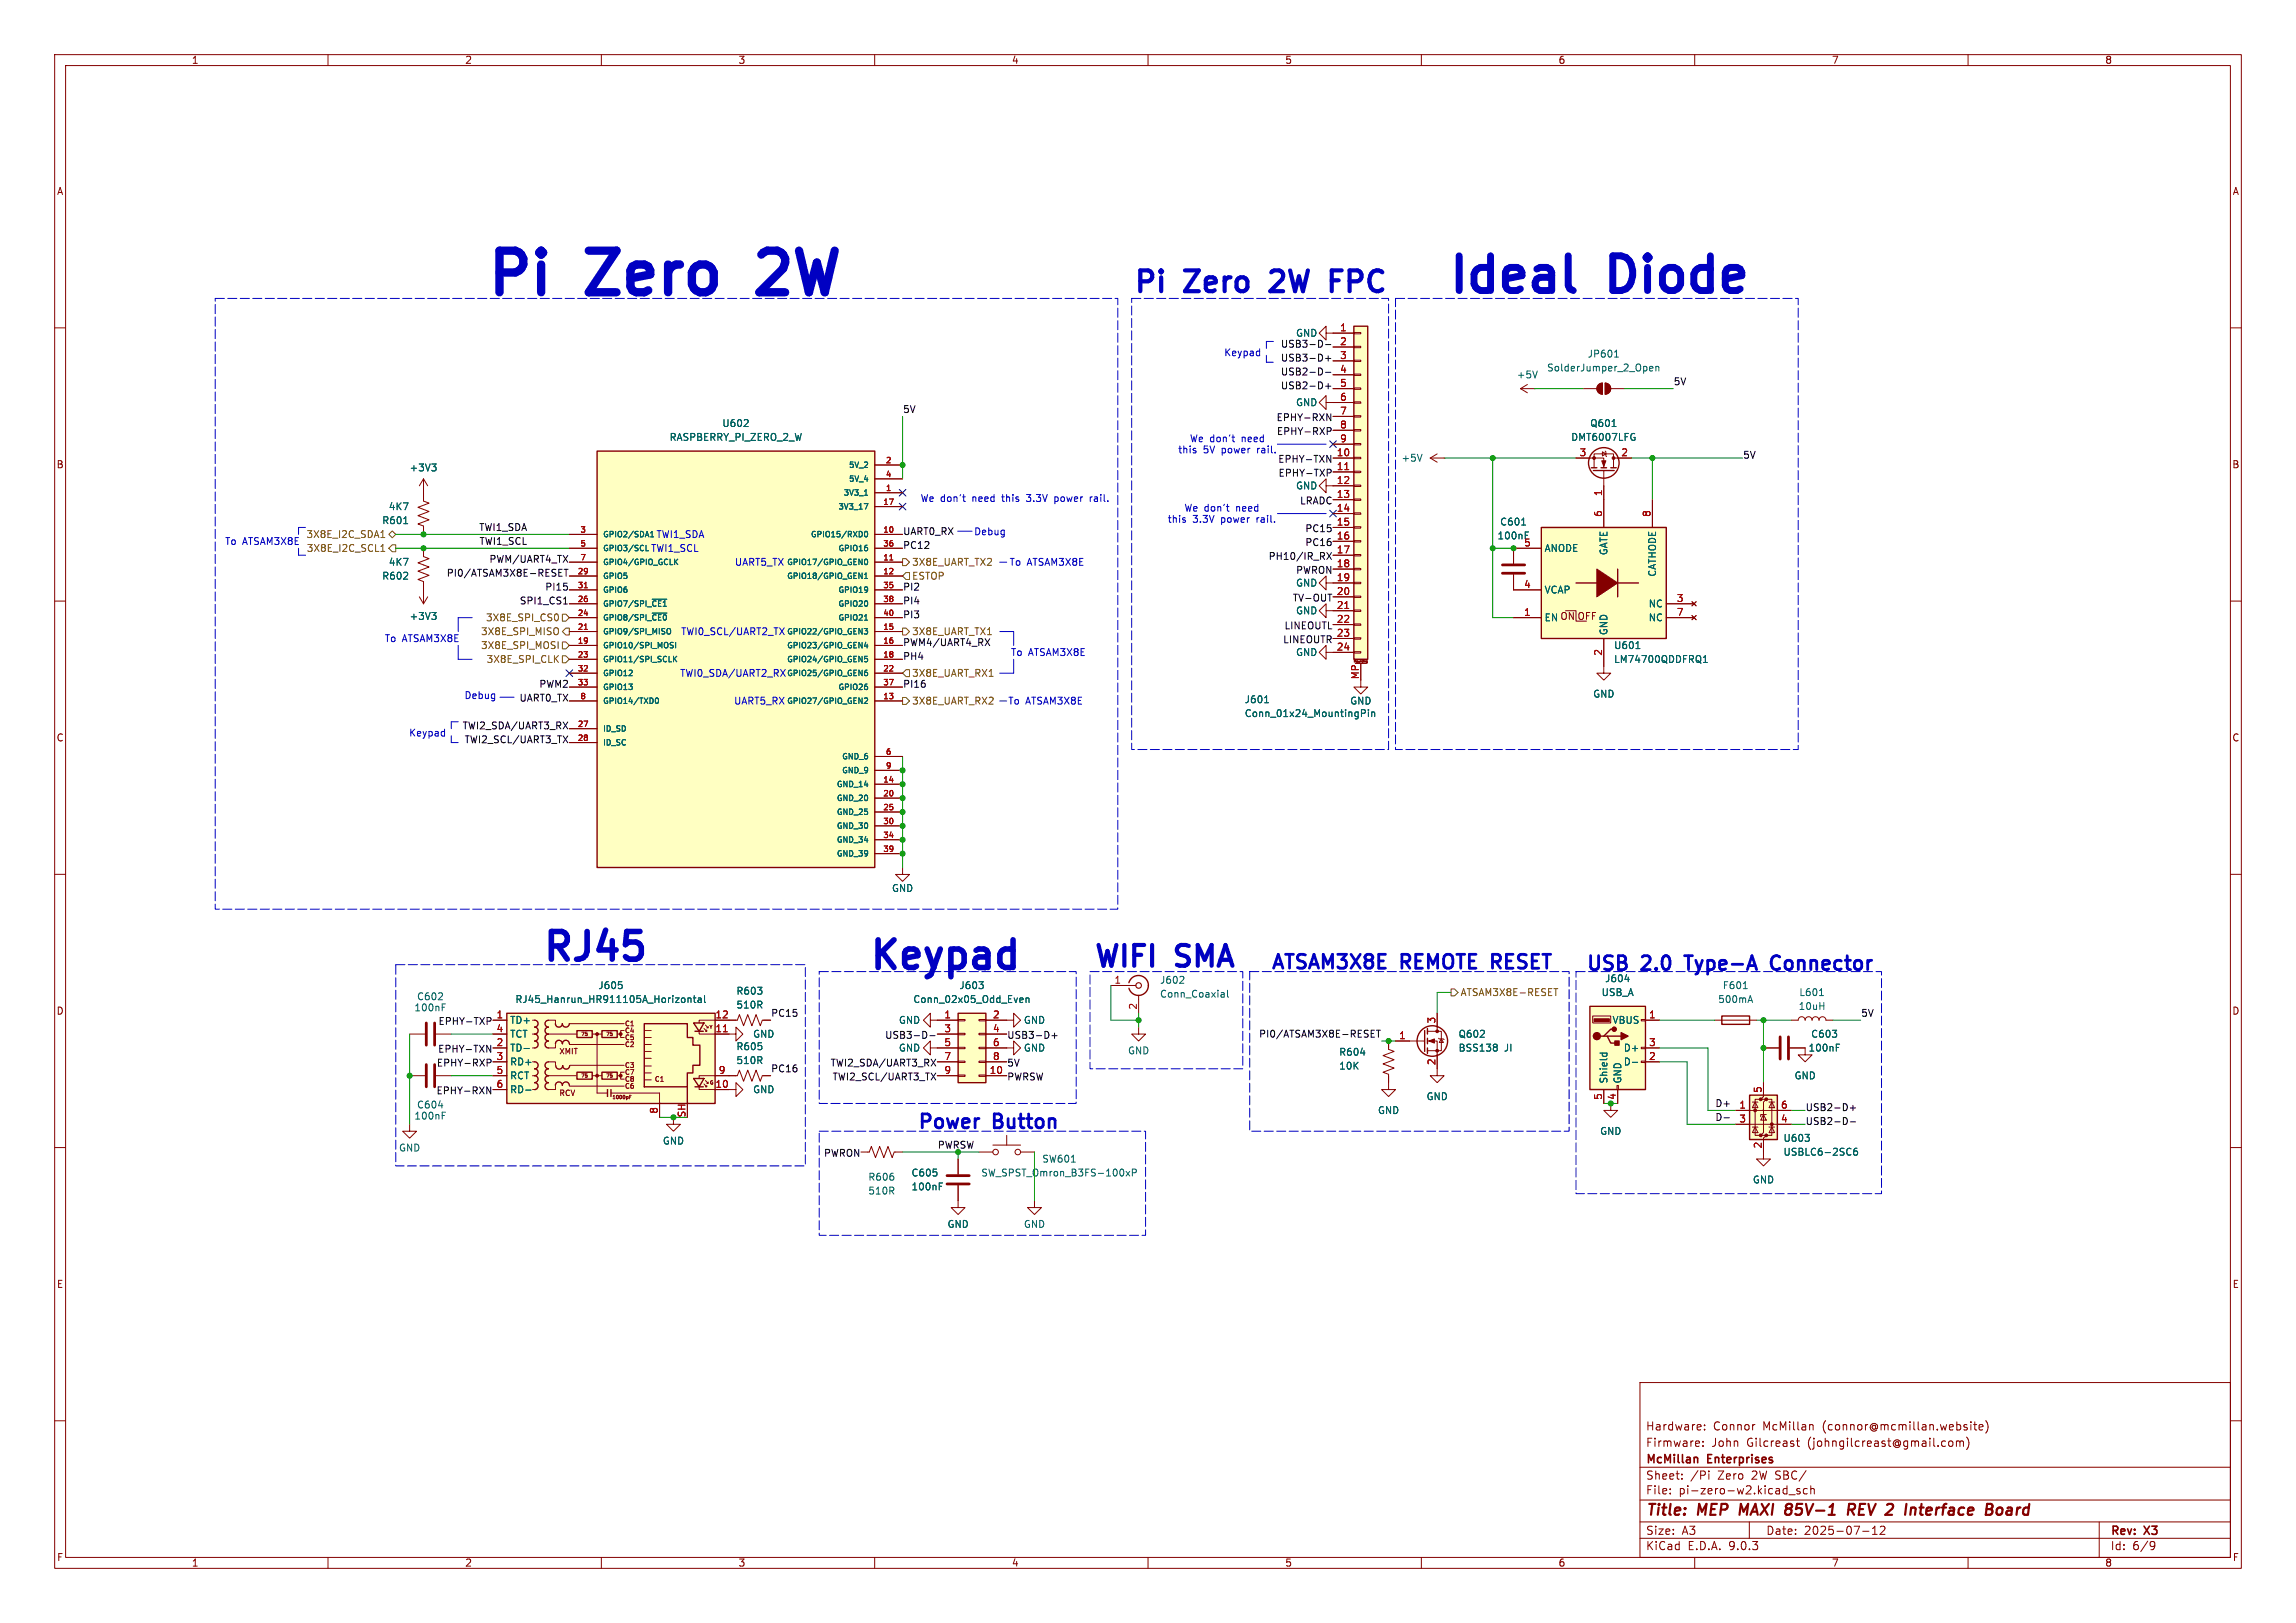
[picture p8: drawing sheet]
<svg xmlns="http://www.w3.org/2000/svg" width="420mm" height="297mm" viewBox="0 0 420 297" stroke-linecap="round" stroke-linejoin="round" font-family="sans-serif">
<defs><g id="words">
<g font-size="10.6" fill="#0000c2">
<text x="88" y="56.1">Pi</text>
<text x="108.1" y="56.1">Zero</text>
<text x="142.4" y="56.1">2W</text>
</g>
<g font-size="8.8" fill="#0000c2">
<text x="264.1" y="55.4">Ideal</text>
<text x="294.8" y="55.4">Diode</text>
</g>
<g font-size="7.1" fill="#006464">
<text x="98.6" y="177.3">RJ45</text>
<text x="158.4" y="178.8">Keypad</text>
</g>
<g font-size="5.3" fill="#0000c2">
<text x="206.9" y="54.6">Pi</text>
<text x="217" y="54.6">Zero</text>
<text x="234.1" y="54.6">2W</text>
<text x="246.5" y="54.6">FPC</text>
<text x="199.6" y="178.1">WIFI</text>
<text x="215.3" y="178.1">SMA</text>
</g>
<g font-size="3.5" fill="#0000c2">
<text x="232.2" y="178.1">ATSAM3X8E</text>
<text x="256.3" y="178.1">REMOTE RESET</text>
<text x="300.4" y="178.3">2.0</text>
<text x="309.4" y="178.3">Type-A</text>
<text x="326" y="178.3">Connector</text>
<text x="167.6" y="207.3">Power</text>
<text x="181.8" y="207.3">Button</text>
</g>
<text font-size="3.5" fill="#006464" x="289.9" y="178.3">USB</text>
<g font-size="2.8" fill="#840000">
<text x="301" y="277.9">Title:</text>
<text x="310.6" y="277.9">MEP</text>
<text x="319.1" y="277.9">MAXI</text>
<text x="328.2" y="277.9">85V-1</text>
<text x="340.5" y="277.9">REV 2</text>
<text x="352.6" y="277.9">Interface</text>
<text x="368.1" y="277.9">Board</text>
</g>
<g font-size="2.1" fill="#840000">
<text x="301" y="262">Hardware:</text>
<text x="313.4" y="262">Connor</text>
<text x="322.5" y="262">McMillan</text>
<text x="333.5" y="262">(connor@mcmillan.website)</text>
<text x="301" y="268.2">McMillan</text>
<text x="301" y="265">Firmware:</text>
<text x="312.4" y="268.2">Enterprises</text>
<text x="313.1" y="265">John</text>
<text x="319.6" y="265">Gilcreast</text>
<text x="330.8" y="265">(johngilcreast@gmail.com)</text>
<text x="301" y="273.7">File:</text>
<text x="301" y="271">Sheet:</text>
<text x="307.1" y="273.7">pi-zero-w2.kicad_sch</text>
<text x="309.2" y="271">/Pi</text>
<text x="314.3" y="271">Zero</text>
<text x="320.6" y="271">2W SBC/</text>
<text x="301" y="281.1">Size:</text>
<text x="307.6" y="281.1">A3</text>
<text x="323" y="281.1">Date:</text>
<text x="330" y="281.1">2025-07-12</text>
<text x="386" y="281.3">Rev:</text>
<text x="392.4" y="281.3">X3</text>
<text x="301" y="283.9">KiCad</text>
<text x="308.7" y="283.9">E.D.A.</text>
<text x="316.3" y="283.9">9.0.3</text>
<text x="386" y="283.9">Id:</text>
<text x="390.1" y="283.9">6/9</text>
</g>
<g font-size="1.8" fill="#840000">
<text x="35" y="11.9">1</text>
<text x="85" y="11.9">2</text>
<text x="135" y="11.9">3</text>
<text x="185" y="11.9">4</text>
<text x="235" y="11.9">5</text>
<text x="285" y="11.9">6</text>
<text x="335" y="11.9">7</text>
<text x="385" y="11.9">8</text>
<text x="10.3" y="35.9">A</text>
<text x="408.3" y="35.9">A</text>
<text x="10.3" y="85.9">B</text>
<text x="408.2" y="85.9">B</text>
<text x="282.4" y="113.9">EN ON OFF</text>
<text x="10.3" y="135.9">C</text>
<text x="408.2" y="135.9">C</text>
<text x="10.3" y="185.9">D</text>
<text x="408.2" y="185.9">D</text>
<text x="10.3" y="235.9">E</text>
<text x="408.3" y="235.9">E</text>
<text x="10.3" y="285.9">F</text>
<text x="35" y="286.9">1</text>
<text x="85" y="286.9">2</text>
<text x="135" y="286.9">3</text>
<text x="185" y="286.9">4</text>
<text x="235" y="286.9">5</text>
<text x="285" y="286.9">6</text>
<text x="335" y="286.9">7</text>
<text x="385" y="286.9">8</text>
<text x="408.3" y="285.9">F</text>
</g>
<g font-size="1.8" fill="#0000c2">
<text x="223.8" y="65.4">Keypad</text>
<text x="215.4" y="83.2">this</text>
<text x="217.6" y="81.1">We don't</text>
<text x="220.1" y="83.2">5V</text>
<text x="223.6" y="83.2">power</text>
<text x="227.2" y="81.1">need</text>
<text x="230.2" y="83.2">rail.</text>
<text x="168.3" y="92.1">We don't</text>
<text x="178" y="92.1">need</text>
<text x="183.6" y="92.1">this</text>
<text x="188.3" y="92.1">3.3V</text>
<text x="193.6" y="92.1">power</text>
<text x="200.2" y="92.1">rail.</text>
<text x="213.5" y="95.9">this</text>
<text x="216.6" y="93.8">We don't</text>
<text x="218.2" y="95.9">3.3V</text>
<text x="223.5" y="95.9">power</text>
<text x="226.2" y="93.8">need</text>
<text x="230.1" y="95.9">rail.</text>
<text x="41.1" y="99.9">To ATSAM3X8E</text>
<text x="119" y="101.2">TWI1_SCL</text>
<text x="120" y="98.7">TWI1_SDA</text>
<text x="178.1" y="98.1">Debug</text>
<text x="134.3" y="103.7">UART5_TX</text>
<text x="184.6" y="103.7">To ATSAM3X8E</text>
<text x="70.3" y="117.7">To ATSAM3X8E</text>
<text x="124.5" y="116.4">TWI0_SCL/UART2_TX</text>
<text x="124.3" y="124.1">TWI0_SDA/UART2_RX</text>
<text x="184.8" y="120.2">To ATSAM3X8E</text>
<text x="84.9" y="128.1">Debug</text>
<text x="134.2" y="129.1">UART5_RX</text>
<text x="184.3" y="129.1">To ATSAM3X8E</text>
<text x="74.7" y="135">Keypad</text>
</g>
<g font-size="1.8" fill="#0f0f0f">
<text x="234.2" y="63.8">USB3-D-</text>
<text x="234.2" y="66.4">USB3-D+</text>
<text x="234.2" y="71.4">USB2-D+</text>
<text x="234.2" y="68.9">USB2-D-</text>
<text x="306.1" y="70.6">5V</text>
<text x="165.1" y="75.7">5V</text>
<text x="233.4" y="77.4">EPHY-RXN</text>
<text x="233.5" y="79.9">EPHY-RXP</text>
<text x="233.7" y="85">EPHY-TXN</text>
<text x="233.8" y="87.5">EPHY-TXP</text>
<text x="318.8" y="84.1">5V</text>
<text x="237.7" y="92.6">LRADC</text>
<text x="87.5" y="97.3">TWI1_SDA</text>
<text x="87.6" y="99.8">TWI1_SCL</text>
<text x="165.1" y="98.1">UART0_RX</text>
<text x="165.1" y="100.7">PC12</text>
<text x="238.7" y="100.2">PC16</text>
<text x="238.7" y="97.7">PC15</text>
<text x="81.6" y="105.7">PI0/ATSAM3X8E-RESET</text>
<text x="89.4" y="103.2">PWM/UART4_TX</text>
<text x="232" y="102.8">PH10/IR_RX</text>
<text x="237" y="105.3">PWRON</text>
<text x="95" y="110.8">SPI1_CS1</text>
<text x="99.6" y="108.3">PI15</text>
<text x="165.1" y="110.8">PI4</text>
<text x="165.1" y="113.4">PI3</text>
<text x="165.1" y="108.3">PI2</text>
<text x="236.4" y="110.4">TV-OUT</text>
<text x="165.1" y="118.4">PWM4/UART4_RX</text>
<text x="166.8" y="116.4">3X8E_UART_TX1</text>
<text x="234.6" y="118">LINEOUTR</text>
<text x="234.9" y="115.5">LINEOUTL</text>
<text x="165.1" y="121">PH4</text>
<text x="94.9" y="128.6">UART0_TX</text>
<text x="98.6" y="126.1">PWM2</text>
<text x="165.1" y="126.1">PI16</text>
<text x="84.5" y="133.7">TWI2_SDA/UART3_RX</text>
<text x="84.9" y="136.2">TWI2_SCL/UART3_TX</text>
<text x="80.1" y="187.9">EPHY-TXP</text>
<text x="141" y="186.2">PC15</text>
<text x="161.8" y="190.4">USB3-D-</text>
<text x="184.1" y="190.4">USB3-D+</text>
<text x="230.2" y="190">PI0/ATSAM3X8E-RESET</text>
<text x="340.4" y="186.2">5V</text>
<text x="79.8" y="195.5">EPHY-RXP</text>
<text x="80" y="193">EPHY-TXN</text>
<text x="141" y="196.3">PC16</text>
<text x="151.8" y="195.5">TWI2_SDA/UART3_RX</text>
<text x="184.1" y="195.5">5V</text>
<text x="79.7" y="200.6">EPHY-RXN</text>
<text x="152.2" y="198">TWI2_SCL/UART3_TX</text>
<text x="184.1" y="198">PWRSW</text>
<text x="313.7" y="202.7">D+</text>
<text x="330.2" y="203.5">USB2-D+</text>
<text x="313.7" y="205.2">D-</text>
<text x="330.2" y="206.1">USB2-D-</text>
<text x="150.6" y="212">PWRON</text>
<text x="171.4" y="210.3">PWRSW</text>
</g>
<g font-size="1.8" fill="#006464">
<text x="237" y="61.8">GND</text>
<text x="290.3" y="65.6">JP601</text>
<text x="277.4" y="69.4">+5V</text>
<text x="282.9" y="68.2">SolderJumper_2_Open</text>
<text x="237" y="74.5">GND</text>
<text x="122.4" y="80.9">RASPBERRY_PI_ZERO_2_W</text>
<text x="132" y="78.3">U602</text>
<text x="287.3" y="80.9">DMT6007LFG</text>
<text x="290.8" y="78.3">Q601</text>
<text x="74.8" y="86.5">+3V3</text>
<text x="237" y="89.8">GND</text>
<text x="256.3" y="84.7">+5V</text>
<text x="71" y="93.6">4K7</text>
<text x="69.8" y="96.1">R601</text>
<text x="273.8" y="98.9">100nF</text>
<text x="274.3" y="96.4">C601</text>
<text x="282.4" y="101.2">ANODE</text>
<text x="294.2" y="101.7" transform="rotate(-90 294.2 101.7)">GATE</text>
<text x="69.8" y="106.3">R602</text>
<text x="71" y="103.7">4K7</text>
<text x="237" y="107.5">GND</text>
<text x="303.1" y="105.6" transform="rotate(-90 303.1 105.6)">CATHODE</text>
<text x="74.8" y="113.6">+3V3</text>
<text x="237" y="112.6">GND</text>
<text x="282.4" y="108.8">VCAP</text>
<text x="282.4" y="113.9">EN</text>
<text x="301.5" y="111.4">NC</text>
<text x="301.5" y="113.9">NC</text>
<text x="294.2" y="116.3" transform="rotate(-90 294.2 116.3)">GND</text>
<text x="295.2" y="119">U601</text>
<text x="237" y="120.2">GND</text>
<text x="295.2" y="121.5">LM74700QDDFRQ1</text>
<text x="227.6" y="128.9">J601</text>
<text x="227.6" y="131.4">Conn_01x24_MountingPin</text>
<text x="246.9" y="129.1">GND</text>
<text x="291.3" y="127.9">GND</text>
<text x="163.1" y="163.4">GND</text>
<text x="293.5" y="179.9">J604</text>
<text x="75.7" y="185.3">100nF</text>
<text x="76.2" y="183.2">C602</text>
<text x="94.2" y="183.7">RJ45_Hanrun_HR911105A_Horizontal</text>
<text x="109.4" y="181.2">J605</text>
<text x="134.6" y="182.2">R603</text>
<text x="134.6" y="184.8">510R</text>
<text x="167" y="183.7">Conn_02x05_Odd_Even</text>
<text x="175.4" y="181.2">J603</text>
<text x="212.1" y="180.2">J602</text>
<text x="212.1" y="182.8">Conn_Coaxial</text>
<text x="292.9" y="182.5">USB_A</text>
<text x="314.2" y="183.7">500mA</text>
<text x="315" y="181.2">F601</text>
<text x="328.9" y="185">10uH</text>
<text x="329" y="182.5">L601</text>
<text x="93.2" y="187.6">TD+</text>
<text x="93.2" y="190.1">TCT</text>
<text x="137.7" y="190.1">GND</text>
<text x="164.3" y="187.6">GND</text>
<text x="187.2" y="187.6">GND</text>
<text x="266.7" y="190.1">Q602</text>
<text x="294.9" y="187.6">VBUS</text>
<text x="331.2" y="190.1">C603</text>
<text x="93.2" y="192.6">TD-</text>
<text x="93.2" y="195.2">RD+</text>
<text x="93.2" y="197.7">RCT</text>
<text x="134.6" y="192.4">R605</text>
<text x="134.6" y="194.9">510R</text>
<text x="164.3" y="192.6">GND</text>
<text x="187.2" y="192.6">GND</text>
<text x="206.2" y="193.1">GND</text>
<text x="244.9" y="193.4">R604</text>
<text x="244.9" y="195.9">10K</text>
<text x="266.7" y="192.6">BSS138</text>
<text x="275.2" y="192.6">JI</text>
<text x="296.9" y="192.6">D+</text>
<text x="296.9" y="195.2">D-</text>
<text x="328.2" y="197.7">GND</text>
<text x="330.7" y="192.6">100nF</text>
<text x="76.2" y="203">C604</text>
<text x="93.2" y="200.3">RD-</text>
<text x="137.7" y="200.3">GND</text>
<text x="260.9" y="201.5">GND</text>
<text x="294.2" y="198.4" transform="rotate(-90 294.2 198.4)">Shield</text>
<text x="296.8" y="198.4" transform="rotate(-90 296.8 198.4)">GND</text>
<text x="75.7" y="205.1">100nF</text>
<text x="121.2" y="209.7">GND</text>
<text x="252" y="204.1">GND</text>
<text x="292.6" y="207.9">GND</text>
<text x="326.1" y="209.1">U603</text>
<text x="72.9" y="210.9">GND</text>
<text x="166.6" y="215.5">C605</text>
<text x="179.4" y="215.5">SW_SPST_Omron_B3FS-100xP</text>
<text x="190.6" y="213">SW601</text>
<text x="326.1" y="211.7">USBLC6-2SC6</text>
<text x="158.7" y="216.3">R606</text>
<text x="158.7" y="218.8">510R</text>
<text x="166.6" y="218">100nF</text>
<text x="320.5" y="216.8">GND</text>
<text x="173.2" y="224.9">GND</text>
<text x="187.2" y="224.9">GND</text>
</g>
<g font-size="1.8" fill="#a90000">
<text x="245" y="60.7">1</text>
<text x="245" y="63.2">2</text>
<text x="245" y="65.8">3</text>
<text x="245" y="68.3">4</text>
<text x="245" y="70.9">5</text>
<text x="245" y="73.4">6</text>
<text x="245" y="75.9">7</text>
<text x="244.4" y="83.6">10</text>
<text x="245" y="78.5">8</text>
<text x="245" y="81">9</text>
<text x="288.9" y="83.6">3</text>
<text x="296.5" y="83.6">2</text>
<text x="244.4" y="86.1">11</text>
<text x="244.4" y="88.6">12</text>
<text x="244.4" y="91.2">13</text>
<text x="244.4" y="93.7">14</text>
<text x="293.1" y="94.7" transform="rotate(-90 293.1 94.7)">6</text>
<text x="293.1" y="90.9" transform="rotate(-90 293.1 90.9)">1</text>
<text x="302" y="94.7" transform="rotate(-90 302 94.7)">8</text>
<text x="244.4" y="96.3">15</text>
<text x="244.4" y="98.8">16</text>
<text x="244.4" y="101.3">17</text>
<text x="278.7" y="100.1">5</text>
<text x="244.4" y="103.9">18</text>
<text x="244.4" y="106.4">19</text>
<text x="278.7" y="107.7">4</text>
<text x="244.4" y="109">20</text>
<text x="244.4" y="111.5">21</text>
<text x="278.7" y="112.8">1</text>
<text x="306.6" y="110.2">3</text>
<text x="306.6" y="112.8">7</text>
<text x="244.4" y="114">22</text>
<text x="244.4" y="116.6">23</text>
<text x="244.4" y="119.1">24</text>
<text x="248.7" y="124.4" transform="rotate(-90 248.7 124.4)">MP</text>
<text x="293.1" y="120.1" transform="rotate(-90 293.1 120.1)">2</text>
<text x="203.8" y="180.1">1</text>
<text x="208" y="184.9" transform="rotate(-90 208 184.9)">2</text>
<text x="90.7" y="186.4">1</text>
<text x="90.7" y="189">4</text>
<text x="90.7" y="191.5">2</text>
<text x="130.8" y="186.4">12</text>
<text x="130.8" y="189">11</text>
<text x="172.6" y="186.4">1</text>
<text x="172.6" y="189">3</text>
<text x="172.6" y="191.5">5</text>
<text x="181.5" y="186.4">2</text>
<text x="181.5" y="189">4</text>
<text x="181.5" y="191.5">6</text>
<text x="255.8" y="190.2">1</text>
<text x="262.6" y="187.4" transform="rotate(-90 262.6 187.4)">3</text>
<text x="301.6" y="186.4">1</text>
<text x="301.6" y="191.5">3</text>
<text x="90.7" y="194.1">3</text>
<text x="90.7" y="196.6">5</text>
<text x="131.4" y="196.6">9</text>
<text x="172.6" y="194.1">7</text>
<text x="172.6" y="196.6">9</text>
<text x="180.9" y="196.6">10</text>
<text x="181.5" y="194.1">8</text>
<text x="262.6" y="195" transform="rotate(-90 262.6 195)">2</text>
<text x="301.6" y="194.1">2</text>
<text x="90.7" y="199.1">6</text>
<text x="120.4" y="203.9" transform="rotate(-90 120.4 203.9)">8</text>
<text x="130.8" y="199.1">10</text>
<text x="293.1" y="201.4" transform="rotate(-90 293.1 201.4)">5</text>
<text x="295.7" y="201.4" transform="rotate(-90 295.7 201.4)">4</text>
<text x="318.1" y="202.9">1</text>
<text x="322.3" y="200.1" transform="rotate(-90 322.3 200.1)">5</text>
<text x="325.7" y="202.9">6</text>
<text x="125.5" y="204.6" transform="rotate(-90 125.5 204.6)">SH</text>
<text x="318.1" y="205.5">3</text>
<text x="325.7" y="205.5">4</text>
<text x="322.3" y="210.3" transform="rotate(-90 322.3 210.3)">2</text>
</g>
<g font-size="1.8" fill="#725600">
<text x="56" y="98.7">3X8E_I2C_SDA1</text>
<text x="56" y="101.2">3X8E_I2C_SCL1</text>
<text x="166.8" y="103.7">3X8E_UART_TX2</text>
<text x="166.8" y="106.3">ESTOP</text>
<text x="88.8" y="113.9">3X8E_SPI_CS0</text>
<text x="87.9" y="116.4">3X8E_SPI_MISO</text>
<text x="87.9" y="119">3X8E_SPI_MOSI</text>
<text x="88.9" y="121.5">3X8E_SPI_CLK</text>
<text x="166.8" y="124.1">3X8E_UART_RX1</text>
<text x="166.8" y="129.1">3X8E_UART_RX2</text>
<text x="267.1" y="182.5">ATSAM3X8E-RESET</text>
</g>
<g font-size="1.4" fill="#006464">
<text x="155.2" y="85.8">5V_2</text>
<text x="155.2" y="88.4">5V_4</text>
<text x="153.2" y="93.4">3V3_17</text>
<text x="154.2" y="90.9">3V3_1</text>
<text x="110.2" y="98.5">GPIO2/SDA1</text>
<text x="110.2" y="101.1">GPIO3/SCL</text>
<text x="148.2" y="98.5">GPIO15/RXD0</text>
<text x="153.2" y="101.1">GPIO16</text>
<text x="110.2" y="103.6">GPIO4/GPIO_GCLK</text>
<text x="110.2" y="106.1">GPIO5</text>
<text x="143.8" y="103.6">GPIO17/GPIO_GEN0</text>
<text x="143.8" y="106.1">GPIO18/GPIO_GEN1</text>
<text x="110.2" y="108.7">GPIO6</text>
<text x="110.2" y="111.2">GPIO7/SPI_~{CE1}</text>
<text x="110.2" y="113.8">GPIO8/SPI_~{CE0}</text>
<text x="153.2" y="108.7">GPIO19</text>
<text x="153.2" y="111.2">GPIO20</text>
<text x="153.2" y="113.8">GPIO21</text>
<text x="110.2" y="116.3">GPIO9/SPI_MISO</text>
<text x="110.2" y="118.8">GPIO10/SPI_MOSI</text>
<text x="143.8" y="116.3">GPIO22/GPIO_GEN3</text>
<text x="143.8" y="118.8">GPIO23/GPIO_GEN4</text>
<text x="110.2" y="121.4">GPIO11/SPI_SCLK</text>
<text x="110.2" y="123.9">GPIO12</text>
<text x="143.8" y="121.4">GPIO24/GPIO_GEN5</text>
<text x="143.8" y="123.9">GPIO25/GPIO_GEN6</text>
<text x="110.2" y="126.5">GPIO13</text>
<text x="110.2" y="129">GPIO14/TXD0</text>
<text x="143.8" y="129">GPIO27/GPIO_GEN2</text>
<text x="153.2" y="126.5">GPIO26</text>
<text x="110.2" y="134.1">ID_SD</text>
<text x="110.2" y="136.6">ID_SC</text>
<text x="153.9" y="139.2">GND_6</text>
<text x="153.9" y="141.7">GND_9</text>
<text x="152.9" y="144.2">GND_14</text>
<text x="152.9" y="146.8">GND_20</text>
<text x="152.9" y="149.3">GND_25</text>
<text x="152.9" y="151.9">GND_30</text>
<text x="152.9" y="154.4">GND_34</text>
<text x="152.9" y="156.9">GND_39</text>
</g>
<g font-size="1.4" fill="#a90000">
<text x="161.9" y="84.8">2</text>
<text x="161.9" y="87.4">4</text>
<text x="161.9" y="89.9">1</text>
<text x="161.5" y="92.5">17</text>
<text x="106.1" y="97.5">3</text>
<text x="106.1" y="100.1">5</text>
<text x="161.5" y="97.5">10</text>
<text x="161.5" y="100.1">36</text>
<text x="105.6" y="105.2">29</text>
<text x="105.6" y="107.7">31</text>
<text x="106.1" y="102.6">7</text>
<text x="161.5" y="102.6">11</text>
<text x="161.5" y="105.2">12</text>
<text x="161.5" y="107.7">35</text>
<text x="105.6" y="110.2">26</text>
<text x="105.6" y="112.8">24</text>
<text x="161.5" y="110.2">38</text>
<text x="161.5" y="112.8">40</text>
<text x="105.6" y="115.3">21</text>
<text x="105.6" y="117.9">19</text>
<text x="161.5" y="115.3">15</text>
<text x="161.5" y="117.9">16</text>
<text x="105.6" y="120.4">23</text>
<text x="105.6" y="122.9">32</text>
<text x="105.6" y="125.5">33</text>
<text x="161.5" y="120.4">18</text>
<text x="161.5" y="122.9">22</text>
<text x="161.5" y="125.5">37</text>
<text x="106.1" y="128">8</text>
<text x="161.5" y="128">13</text>
<text x="105.6" y="133.1">27</text>
<text x="105.6" y="135.6">28</text>
<text x="161.5" y="143.3">14</text>
<text x="161.9" y="138.2">6</text>
<text x="161.9" y="140.7">9</text>
<text x="161.5" y="145.8">20</text>
<text x="161.5" y="148.3">25</text>
<text x="161.5" y="150.9">30</text>
<text x="161.5" y="153.4">34</text>
<text x="161.5" y="156">39</text>
</g>
<g font-size="1.4" fill="#840000">
<text x="102.2" y="193.1">XMIT</text>
<text x="102.2" y="200.8">RCV</text>
</g>
<g font-size="1.2" fill="#840000">
<text x="114.2" y="188">C1</text>
<text x="114.2" y="189.3">C4</text>
<text x="114.2" y="190.5">C5</text>
<text x="114.2" y="191.8">C2</text>
<text x="114.2" y="195.6">C3</text>
<text x="114.2" y="196.9">C7</text>
<text x="114.2" y="198.2">C8</text>
<text x="114.2" y="199.4">C6</text>
<text x="119.6" y="198.2">C1</text>
</g>
<g font-size=".9" fill="#840000">
<text x="106.2" y="189.8">75</text>
<text x="110.7" y="189.8">75</text>
<text x="129.6" y="188.5">Y</text>
<text x="106.2" y="197.4">75</text>
<text x="110.7" y="197.4">75</text>
<text x="111.9" y="201.3">1000pF</text>
<text x="129.7" y="198.7">G</text>
</g>
<text font-size=".5" fill="#840000" x="247.5" y="121.5">Mounting</text>
</g></defs>
<g fill="none" stroke="#840000" stroke-width=".18">
<path d="M10 10h400v277h-400zM12 12h396v273h-396zM60 10v2M110 10v2M160 10v2M210 10v2M260 10v2M310 10v2M360 10v2M10 60h2M408 60h2M10 110h2"/>
<path d="M408 110h2M10 160h2M408 160h2M10 210h2M408 210h2M300 253h108v32h-108zM363.2 260a1.72 1.72 0 0 1 0 2.3M10 260h2M300 278.5h108M300 274.5h108M300 268.5h108M305.5 273.2v.2"/>
<path d="M305.5 272.5v.1M307.7 270.5v.2M307.7 269.8v.1M310.8 263.8l.1 .2-.7 .2M311.5 264.5v.2M311.5 263.8v.1M311.8 261.5v.2M311.8 260.8v.1M312.6 269.7v1M320 278.5v3M320.9 260.7h.1M327.2 273.5h1.2"/>
<path d="M328.6 263.7h.6M328.8 263.2v1.3l.4 .2M329.2 272.5l-.3-.1-.2 .2v.2l.5 .2v.3h-.5M330.6 272.5l-.4-.1-.3 .3v.4l.1 .2h.6M331.2 260.7h.2l.3 .2v.8M331.2 272.5l.2-.1 .4 .1 .1 .9M331.2 271.9v1.5M342.5 279.7l.4-.4v1.5M343.9 279.4l.6-.1 .2 .1 .1 .3-.9 1.1h.9M356.5 263.8l.2-.1 .5 .1v.6l-.1 .2-.4 .1-.2-.2zM357.9 263.8l.4-.1 .2 .2M357.9 263.7v1"/>
<path d="M358.5 263.9l.2-.2 .4 .1 .1 .9M358.5 263.9v.8M359.8 263a1.74 1.74 0 0 1-.1 2.3M360.5 260.2v.1M360.5 260.7v1M361 260.7h.6M361.2 260.2v1.3l.4 .2M362 261.2l.7-.2v-.2l-.5-.1-.2 .2 .1 .7h.6M384 278.5v6.5M408 260h2M60 285v2M110 285v2"/>
<path d="M160 285v2M210 285v2M260 285v2M300 281.5h108M310 285v2M340.7 280.2h1.2M342.5 280.8h.9M360 285v2M393.6 282.1l.5 .1a.99 .99 0 0 1-.4 1.4h-.3M394.2 282.7l-.3 .3h-.3"/>
</g>
<g fill="none" stroke="#840000" stroke-width=".4">
<path d="M318.4 275.2l-.2 2M327 276.1h.4M327.1 275.2h.4M327.4 276.1l.2 .1M327.5 277l-.3 .2M327.6 276l-.2 .1M338.1 276.3h.8a.55 .55 0 0 0 .4-.5 .55 .55 0 0 0-.3-.6h-.7l-.3 2M338.6 276.3l.5 .9M351.1 275.9h.8M351.5 275.2l-.2 1.7v.2l.4 .1M365.4 276.1a.52 .52 0 0 1 .5-.2 .52 .52 0 0 1 .4 .4l-.1 .5a.55 .55 0 0 1-.5 .4 .55 .55 0 0 1-.5-.4zM367.4 275.9l-.2 .1"/>
<path d="M367.8 276.4h-.5a.4 .4 0 0 0-.3 .4 .4 .4 0 0 0 .2 .4h.5"/>
</g>
<path d="M310.3 266.7l.2 .2v.8" fill="none" stroke="#840000" stroke-width=".3"/>
<g fill="#fff">
<path d="M373.4 254.9l1.8 1.4 .4-2.3 .3 2.3 1.9-1.4-1.3 1.9 2.2 .3-2.2 .4 1.3 1.8-1.9-1.3-.3 2.3-.4-2.3-1.8 1.3 1.3-1.8-2.2-.4 2.2-.3z"/>
<path d="M396.4 261.3h.9l1.1 4.5h-.9l-.2-1.1h-2.3l-.6 1.1h-.9l1.1-1.7h2.5l-.4-2-1.2 2h-.9z"/>
<path d="M399.8 261.3h.7l1.9 3.1 .6-3.1h.8l-.9 4.5h-.7l-1.8-3.2-.6 3.2h-.9z"/>
<path d="M392.8 266.7h1v.2h-.8l-.1 .4h.7v.2h-.7l-.1 .5h.8v.1h-1z"/>
<path d="M391.2 261.3h.8l-.8 3.8h2.4l-.2 .7h-3.1z"/>
<path d="M395 266.9l.4-.2 .5 .1-.1 .2-.4-.1-.3 .2 .1 .2 .6 .3v.3l-.2 .2h-.5l-.4-.1 .1-.2 .5 .2 .3-.2-.1-.2-.6-.3z"/>
<path d="M390.7 266.9l.4-.2 .5 .1-.1 .2-.5-.1-.3 .2 .1 .2 .6 .3v.3l-.2 .2h-.5l-.4-.1 .1-.2 .5 .2 .3-.2v-.2l-.6-.3z"/>
<path d="M374.4 262a2.63 2.63 0 0 1 3.8 0l-.6 .5-.5-.4a1.77 1.77 0 0 0-2.2 .5 1.77 1.77 0 0 0 .1 2.3l.8 .2a1.73 1.73 0 0 0 1.4-.5l.5 .5a2.31 2.31 0 0 1-4-1 2.71 2.71 0 0 1 .7-2.1z"/>
<path d="M375.4 266.7h.2l.6 1.1 .2-1.1h.2l-.3 1.4h-.1l-.7-1-.2 1h-.2z"/>
<path d="M377.7 266.7h1.2l-.1 .2h-.4l-.3 1.2h-.2l.3-1.2h-.5z"/>
<path d="M380 266.7h1l-.1 .2h-.8v.4h.7l-.1 .2h-.7l-.1 .5h.9l-.1 .1h-1z"/>
<path d="M382.2 266.7l.7 .1 .3 .1v.5l-.4 .3 .3 .4h-.2l-.3-.4h-.4l-.1 .4h-.2l.2-.6h.7l.2-.2-.1-.3-.5-.1-.1 .6h-.2z"/>
<path d="M385.3 261.3h.8l-.9 4.5h-.8z"/>
<path d="M389.2 266.7h.2l-.3 1.4h-.2z"/>
<path d="M384.6 266.7l.8 .1 .2 .2v.3l-.3 .4h-.7l-.1 .4h-.2l.1-.6h.7l.3-.2-.1-.3-.6-.1-.1 .6h-.2z"/>
<path d="M386.9 266.7l.6 .1 .3 .1v.5l-.3 .3 .2 .4h-.2l-.2-.4h-.4l-.1 .4h-.2l.1-.6h.7l.3-.2-.1-.3-.6-.1-.1 .6h-.2z"/>
<path d="M387.3 261.3h.9l-.8 3.8h2.3l-.1 .7h-3.2z"/>
<path d="M368 260.7h.8l1.3 3.4 3.5-4.5 1.4-.9v.3l-4.8 6.2h-.5l-1.1-2.8-.7 3.4h-.9z"/>
<path d="M379.1 261.3h.7l1.2 3 2.3-3h.8l-.9 4.5h-.8l.6-3-2 2.5h-.3l-1.1-2.5-.6 3h-.8z"/>
<path d="M373.3 261.8l-.8 4h-.9l.5-2.5z"/>
<path d="M373.2 266.7h1l-.1 .2h-.8v.4h.7l-.1 .2h-.7l-.1 .5h.9l-.1 .1h-1z"/>
<path d="M372.7 260.7l-2.6 3.4z"/>
</g>
<path d="M293.4 121.9v1.3h1.2l-1.2 1.3-1.3-1.3h1.3" fill="none" stroke="#840000" stroke-width=".18"/>
<path d="M281.9 96.5h22.9v20.3h-22.9z" fill="#ffffc2"/>
<g fill="none" stroke="#840000" stroke-width=".18">
<path d="M278.1 71.1h2.6M278.1 71.1l1.3 .8M279.4 70.4l-1.3 .7M280.7 71.1h.1M289.6 71.1h2.5M292.4 70.4l.7-.3v2a1.02 1.02 0 0 1-.9-.6 1.02 1.02 0 0 1 .2-1.1zM293.6 70.1a1.02 1.02 0 0 1 1 1 1.02 1.02 0 0 1-1 1zM294.6 71.1h2.6M77.5 87.6v4.1l1 .4-2 .7 2 .8-2 .8 2 .7-2 .8 1 .4v1.5M77.5 87.6l-.8 1.3M77.5 87.6l.7 1.3M293.4 91.4v5.1"/>
<path d="M302.3 91.4v5.1M276.9 100.3h5M276.9 108h5M276.9 113h5M286.4 111.8h1.9v1.9h1.9M293.4 116.8v5.1M304.8 113h5.1M304.8 110.5h5.1M309.5 110.1l.8 .8M309.5 112.6l.8 .8M310.3 110.1l-.8 .8M310.3 112.6l-.8 .8"/>
<path d="M133.3 189.2h1.3v-1.2l1.3 1.2-1.3 1.3v-1.3M133.3 199.4h1.3v-1.3l1.3 1.3-1.3 1.3v-1.3M133.3 196.9h1.6l.4-1.1 .7 2.1 .8-2.1 .7 2.1 .8-2.1 .8 2.1 .3-1h1.6M170.2 186.7v-1.3l-1.3 1.3 1.3 1.3v-1.3h1.2M254 190.5v1.5l1 .4-2 .8 2 .7-2 .8 2 .8-2 .7 1 .4v2.8h1.3l-1.3 1.3-1.3-1.3h1.3M255.3 190.5h5.3M261.1 188.7h2.6v3.6h-2.6M261.1 190.5h1.8v6.4h1.3l-1.3 1.2-1.3-1.2h1.3M262.9 185.4v3.3M263.1 190l.2 .1h.7l.2 .1M263.7 190.1l.3 .7h-.7zM157.5 210.8h1.5l.4-1 .7 2 .8-2 .8 2 .7-2 .8 2 .4-1h1.5"/>
<path d="M175.3 219.7v1.3h1.2l-1.2 1.2-1.3-1.2h1.3M179.1 210.8h2.5M181.6 209.6h5.1M184.1 207.8v1.8M186.7 210.8h2.5M189.2 219.7v1.3h1.3l-1.3 1.2-1.2-1.2h1.2"/>
<circle cx="182.1" cy="210.8" r=".51"/>
<circle cx="186.2" cy="210.8" r=".51"/>
</g>
<g fill="none" stroke="#840000" stroke-width=".25">
<path d="M281.9 96.5h22.9v20.3h-22.9zM288.3 106.7h11.4M295.9 104.1v5.1M260.6 188.6v3.8M261.1 188.2v1M261.1 190v1M261.1 191.8v1"/>
<circle cx="262" cy="190.5" r="2.79"/>
</g>
<g fill="#840000" stroke="#840000" stroke-width=".18">
<path d="M292.1 104.1l3.8 2.6-3.8 2.5z"/>
<path d="M292.4 70.4l.7-.3v2a1.02 1.02 0 0 1-.9-.6 1.02 1.02 0 0 1 .2-1.1z"/>
<path d="M293.6 70.1a1.02 1.02 0 0 1 1 1 1.02 1.02 0 0 1-1 1z"/>
<path d="M261.4 190.5l1-.4v.8z"/>
<circle cx="262.9" cy="188.7" r=".25"/>
<circle cx="262.9" cy="192.3" r=".25"/>
</g>
<g fill="none" stroke="#006464" stroke-width=".18">
<path d="M281.2 67.9l-.4 1.3M295.3 65.3h.8M295.6 64.3l.1-.2v1.2M301.7 67.5l.7-.2-.1-.2-.4-.1-.2 .2 .1 .6h.5M302.9 67.2l.2-.2 .3 .1v.8M302.9 67v.9M73.9 95.8h.7M79 84.9h.8l-.5 .5M79.5 85.4l.3 .2v.3l-.3 .3M299.3 118.7h.7M311.6 121.2h.7M311.6 120.3l.4-.3v1.2"/>
<path d="M248.9 192.7h.8M273.6 191.1l.3 .2-.3 .3 .3 .3v.2l-.3 .2M196 212.7h.7M206 214.4l.7 .8M206.7 214.4l-.7 .8M207.1 214.6l.6-.1 .2-.1-.1-.3-.7-.2v1.3"/>
</g>
<path d="M175.3 185.4h5v12.7h-5z" fill="#ffffc2"/>
<g fill="none" stroke="#840000" stroke-width=".25">
<path d="M291.1 85.6h1M291.5 86.1h3.8M292.9 85.6h1M294.6 85.6h1.1M206.5 179.8a1.82 1.82 0 0 1 2-1.3 1.82 1.82 0 0 1 1.6 1.8M175.3 185.4h5v12.7h-5zM210.1 180.3a1.81 1.81 0 0 1-1.6 1.8 1.81 1.81 0 0 1-2-1.3"/>
<circle cx="293.4" cy="84.7" r="2.79"/>
</g>
<g fill="none" stroke="#840000" stroke-width=".18">
<path d="M242.6 61v-1.3l-1.3 1.3 1.3 1.2v-1.2h1.2M242.6 88.9v-1.3l-1.3 1.3 1.3 1.3v-1.3h1.2M288.3 83.8h5.1v1.8M291.6 85.6v-2.5h3.5v2.5M293.1 82.7l.7 .4-.7 .3zM293.4 86.1v5.3M293.6 82.6l.2 .1v.7l.1 .2M295.1 83.8h3.3M77.5 100.3v1.6l1 .3-2 .8 2 .8-2 .7 2 .8-2 .7 1 .4v1.6M242.6 106.7v-1.3l-1.3 1.3 1.3 1.3v-1.3h1.2M170.2 191.8v-1.3l-1.3 1.3 1.3 1.2v-1.2h5.1M171.4 186.7h3.9"/>
<path d="M171.4 189.2h3.9M171.4 194.3h3.9M171.4 196.9h3.9M175.3 186.6h1.2v.2h-1.2zM175.3 189.1h1.2v.3h-1.2zM175.3 191.6h1.2v.3h-1.2zM175.3 194.2h1.2v.2h-1.2zM175.3 196.7h1.2v.3h-1.2zM179.1 186.6h1.2v.2h-1.2zM179.1 189.1h1.2v.3h-1.2zM179.1 191.6h1.2v.3h-1.2zM179.1 194.2h1.2v.2h-1.2z"/>
<path d="M179.1 196.7h1.2v.3h-1.2zM180.3 186.7h5.1v-1.3l1.3 1.3-1.3 1.3v-1.3M180.3 191.8h5.1v-1.3l1.3 1.3-1.3 1.2v-1.2M180.3 189.2h3.8M180.3 194.3h3.8M180.3 196.9h3.8M203.2 180.3h4.6M208.3 188v1.2h1.2l-1.2 1.3-1.3-1.3h1.3M208.3 182.1v3.3"/>
</g>
<path d="M294.9 78h.7M298.9 79.3l.1 .1M298.8 80h.3v.5l-.3 .1M186.7 182.6l.4 .1v.2l-.6 .1M187.1 183.4l-.4 .1M187.7 182.7l.2-.1 .3 .1v.8M187.7 182.6v.9M223.5 181.6h.3l.1 .2v.7M223.9 182.4l-.4 .1M223.9 181.9l-.4 .1M224.5 181.2v1.1l.2 .2" fill="none" stroke="#006464" stroke-width=".18"/>
<circle cx="208.3" cy="180.3" r=".51" fill="none" stroke="#840000" stroke-width=".2"/>
<g fill="#840000" stroke="#840000" stroke-width=".18">
<path d="M293 84.3h.8l-.4 1z"/>
<circle cx="295.1" cy="83.8" r=".25"/>
<circle cx="291.6" cy="83.8" r=".25"/>
</g>
<path d="M247.6 59.7h2.6v61h-2.6z" fill="#ffffc2"/>
<path d="M247.6 59.7h2.6v61h-2.6zM315 185.9h5v1.6h-5z" fill="none" stroke="#840000" stroke-width=".25"/>
<g fill="none" stroke="#840000" stroke-width=".18">
<path d="M243.8 61h3.8M243.8 63.5h3.8M243.8 66h3.8M243.8 68.6h3.8M243.8 71.1h3.8M243.8 73.7h3.8M243.8 76.2h3.8M243.8 78.7h3.8M247.6 60.8h1.3v.3h-1.3zM247.6 63.4h1.3v.2h-1.3zM247.6 65.9h1.3v.3h-1.3zM247.6 68.5h1.3v.2h-1.3z"/>
<path d="M247.6 71h1.3v.2h-1.3zM247.6 73.5h1.3v.3h-1.3zM247.6 76.1h1.3v.2h-1.3zM247.6 78.6h1.3v.3h-1.3zM243.8 81.3h3.8M243.8 83.8h3.8M243.8 86.4h3.8M243.8 88.9h3.8M243.8 91.4h3.8M243.8 94h3.8M243.8 96.5h3.8M243.8 99.1h3.8"/>
<path d="M247.6 81.2h1.3v.2h-1.3zM247.6 83.7h1.3v.2h-1.3zM247.6 86.2h1.3v.3h-1.3zM247.6 88.8h1.3v.2h-1.3zM247.6 91.3h1.3v.3h-1.3zM247.6 93.9h1.3v.2h-1.3zM247.6 96.4h1.3v.2h-1.3zM247.6 98.9h1.3v.3h-1.3zM242.6 119.4v-1.3l-1.3 1.3 1.3 1.3v-1.3h5M243.8 101.6h3.8M243.8 104.1h3.8M243.8 106.7h3.8"/>
<path d="M243.8 109.2h3.8M243.8 111.8h3.8M243.8 114.3h3.8M243.8 116.8h3.8M247.6 101.5h1.3v.2h-1.3zM247.6 104h1.3v.3h-1.3zM247.6 106.6h1.3v.2h-1.3zM247.6 109.1h1.3v.2h-1.3zM247.6 111.6h1.3v.3h-1.3zM247.6 114.2h1.3v.2h-1.3zM247.6 116.7h1.3v.3h-1.3zM247.6 119.3h1.3v.2h-1.3z"/>
<path d="M247.7 121.2v-.4l.2 .3 .1-.3v.4M247.9 121.4h2M248.9 121.4v4.3h1.3l-1.3 1.3-1.3-1.3h1.3M249.2 120.8v.3M249.4 120.8v.1M249.4 120.8h.1M249.9 121.2v-.2l.2-.1v.4M249.9 121.3h.1M249.9 121.2h.1M250 121.2h.1M250 121.3h.1M250.1 121.3h-.1"/>
<path d="M313.7 186.7h7.6M175.3 212.1v2.8M175.3 216.9v2.8M322.6 210.8v1.3h1.2l-1.2 1.3-1.3-1.3h1.3"/>
</g>
<path d="M246 85.9h.7M246 111.3h.7" fill="none" stroke="#a90000" stroke-width=".18"/>
<path d="M231.3 128.6h.7M249 130.5h.6l.2-.2-.1-.3-.7-.1v1.2M250.3 129.9v.1M250.3 130.3v.8M250.9 130.3v.8M250.9 130.4l.2-.1h.3l.1 .8M318.9 180.9h.7M319.9 183.1h.6M320.2 182.2l.4 1.3M171.8 217.1h.4M171.8 216.5h.6" fill="none" stroke="#006464" stroke-width=".18"/>
<path d="M173.2 215.1h4.1M173.2 216.7h4.1" fill="none" stroke="#840000" stroke-width=".51"/>
<path d="M290.8 184.2h10.2v15.2h-10.2z" fill="#ffffc2"/>
<path d="M290.8 184.2h10.2v15.2h-10.2zM293.4 189.6h.6l.6 1.3h1.3M294 189.6h2.5M295.3 188.3h-.7l-1.2 1.3h-.7" fill="none" stroke="#840000" stroke-width=".25"/>
<g fill="#840000" stroke="#840000" stroke-width=".25">
<path d="M295.4 190.5h.8v.8h-.8z"/>
<path d="M296.5 189l1.3 .6-1.3 .6z"/>
<circle cx="292.1" cy="189.6" r=".63"/>
<circle cx="295.3" cy="188.3" r=".38"/>
</g>
<path d="M291.6 186.4h2.8v.5h-2.8z" fill="#840000" stroke="#840000" stroke-width=".18"/>
<path d="M291.3 185.9h3.3v1.3h-3.3zM293.4 199.4v2.5M295.8 198.6h.2v.8h-.2zM295.9 199.4v2.5M300.2 186.6h.8v.2h-.8zM300.2 191.6h.8v.3h-.8zM300.2 194.2h.8v.2h-.8zM301 186.7h2.5M301 191.8h2.5M301 194.3h2.5M327.7 186.7h1.2a.64 .64 0 0 1 .7-.6 .64 .64 0 0 1 .6 .6 .64 .64 0 0 1 .6-.6 .64 .64 0 0 1 .7 .6 .64 .64 0 0 1 .6-.6 .64 .64 0 0 1 .6 .6 .64 .64 0 0 1 .7-.6 .64 .64 0 0 1 .6 .6h1.3M294.6 201.9v1.3h1.3l-1.3 1.3-1.2-1.3h1.2" fill="none" stroke="#840000" stroke-width=".18"/>
<path d="M292.7 192.7h1.2M293.2 192.7l-.1 .4M293.9 192.7v.4M298.6 194.4h1M332.8 182.2h.8" fill="none" stroke="#006464" stroke-width=".18"/>
<path d="M320 200.4h5.1v8.1h-5.1z" fill="#ffffc2"/>
<g fill="#840000" stroke="#840000" stroke-width=".18">
<circle cx="321.1" cy="203.2" r=".25"/>
<circle cx="322.1" cy="201.2" r=".25"/>
<circle cx="322.1" cy="207.8" r=".25"/>
<circle cx="323.1" cy="201.2" r=".25"/>
<circle cx="323.1" cy="207.8" r=".25"/>
<circle cx="324.1" cy="205.7" r=".25"/>
</g>
<g fill="none" stroke="#840000" stroke-width=".18">
<path d="M322.6 198.1v2.6l-.5 .5h1l-.5 .5v5.6l-.5 .5h1l-.5 .5v2.5M317.5 203.2h10.2M317.5 205.7h10.2M320.5 206.2h1.1M320.5 201.7h1.1M321.1 201.7l.5 1h-1.1zM321.1 206.2l.5 1.1h-1.1zM322.1 201.2h-1v6.6h1M322.6 204l.5 1h-1zM323.1 204h-1v.3M323.1 201.2h1v6.6h-1M323.6 206.2h1"/>
<path d="M323.6 201.7h1M324.1 201.7l.5 1h-1zM324.1 206.2l.5 1.1h-1z"/>
</g>
<path d="M320 200.4h5.1v8.1h-5.1z" fill="none" stroke="#840000" stroke-width=".25"/>
<path d="M330.2 207.6h.8l-.5 .5M330.9 208.2v.5M339.7 210.1l-.4 .1a.86 .86 0 0 0 0 1.2l.4-.1 .1-.4-.2-.3-.4 .1-.1 .2" fill="none" stroke="#006464" stroke-width=".18"/>
<path d="M109.2 82.6h50.8v76.2h-50.8z" fill="#ffffc2"/>
<path d="M109.2 82.6h50.8v76.2h-50.8z" fill="none" stroke="#840000" stroke-width=".25"/>
<g fill="none" stroke="#840000" stroke-width=".18">
<path d="M242.6 73.7v-1.3l-1.3 1.3 1.3 1.2v-1.2h1.2M104.1 97.8h5.1M160 97.8h5.1M160 85.1h5.1M160 87.6h5.1M160 90.2h5.1M160 92.7h5.1M76.7 109.2l.8 1.3M77.5 108v2.5M78.2 109.2l-.7 1.3M104.1 100.3h5.1M104.1 102.9h5.1"/>
<path d="M104.1 105.4h5.1M104.1 108h5.1M104.1 110.5h5.1M104.1 113h5.1M104.1 115.6h5.1M104.1 118.1h5.1M160 100.3h5.1M160 102.9h5.1M160 105.4h5.1M160 108h5.1M160 110.5h5.1M160 113h5.1"/>
<path d="M160 115.6h5.1M160 118.1h5.1M242.6 111.8v-1.3l-1.3 1.3 1.3 1.2v-1.2h1.2M104.1 120.7h5.1M104.1 123.2h5.1M104.1 125.7h5.1M104.1 128.3h5.1M104.1 133.4h5.1M104.1 135.9h5.1M160 120.7h5.1M160 123.2h5.1M160 125.7h5.1"/>
<path d="M160 128.3h5.1M160 138.4h5.1M160 141h5.1M160 143.5h5.1M160 146.1h5.1M160 148.6h5.1M160 151.1h5.1M160 153.7h5.1M160 156.2h5.1M165.1 158.8v1.2h1.3l-1.3 1.3-1.3-1.3h1.3M74.9 189.2h2.8M74.9 196.9h2.8"/>
<path d="M79.8 189.2h2.7M79.8 196.9h2.7M133.3 186.7h1.6l.4-1 .7 2 .8-2 .7 2 .8-2 .8 2 .3-1h1.6M322.6 191.8h2.8M327.4 191.8h2.8v1.2h1.3l-1.3 1.3-1.3-1.3h1.3M74.9 205.7v1.3h1.3l-1.3 1.3-1.2-1.3h1.2"/>
</g>
<g fill="none" stroke="#006464" stroke-width=".18">
<path d="M136.1 78h.8M136.8 76.9v.4M119 98.3h.6M119 97.5l.3-.3v1.1M158.1 92.2h.7l-.5 1M158.1 90.6h.6M158.2 97.3l.2-.1a.54 .54 0 0 1 .3 .5 .54 .54 0 0 1-.3 .6l-.3-.4zM79 112.1h.8l-.5 .5M79.5 112.6l.3 .2v.3l-.3 .3M118.2 100.8h.5M119.3 109.7h2.7M119.3 112.2h2.7"/>
<path d="M122 115.2l.2-.2a.34 .34 0 0 1 .5 .4v.3a.34 .34 0 0 1-.3 .3 .34 .34 0 0 1-.4-.1M122.8 118l.3 .1 .1 .3-.2 .2h-.3M122.8 117.6h.4M123.5 102.8l.5 .5M123.6 117.6v1M124 102.3l-.6 .6M158.1 115h.6l-.3 .4 .3 .1v.4l-.2 .1-.4-.1M158.1 105.9h.6M158.1 105.1l.3-.2v1M158.1 113.5h.6M158.2 102.4l.2-.1a.54 .54 0 0 1 .3 .5 .54 .54 0 0 1-.3 .5l-.3-.4zM158.4 117.5l-.3 .7h.7"/>
<path d="M158.6 117.9v.7M120 127.8l.1-.1a.54 .54 0 0 1 .4 .5 .54 .54 0 0 1-.4 .5l-.2-.4zM123.2 120.1v1M123.4 120.5l.4 .6M123.8 120.1l-.6 .6M158.1 127.8l.4-.1 .2 .3-.6 .7h.6M158.6 122.6l-.3 .1-.1 .2-.1 .6 .2 .2 .4-.1-.1-.5-.3-.1-.2 .2M158.7 120.1h-.5l-.1 .5 .5-.1 .1 .5-.2 .1-.4-.1M80.9 184.3h.4M80.9 183.7h.6M335.9 191.7h.4M335.9 191.1h.6"/>
<path d="M80.2 202.3h.8M80.9 204.1h.4M80.9 203.5h.6"/>
</g>
<path d="M106.9 107.6h.6M106.9 115.2h.6M162.8 102.5h.5" fill="none" stroke="#a90000" stroke-width=".18"/>
<path d="M78 187.2v4.1M78 194.8v4.1M79.5 187.2v4.1M79.5 194.8v4.1M325.6 189.7v4.1M327.2 189.7v4.1" fill="none" stroke="#840000" stroke-width=".51"/>
<path d="M92.7 185.4h38.1v16.5h-38.1z" fill="#ffffc2"/>
<g fill="#840000" stroke="#840000" stroke-width=".18">
<circle cx="109.2" cy="189.2" r=".25"/>
<circle cx="109.2" cy="196.8" r=".25"/>
<circle cx="113.5" cy="189.2" r=".25"/>
<circle cx="113.5" cy="196.8" r=".25"/>
</g>
<g fill="none" stroke="#840000" stroke-width=".18">
<path d="M243.8 61h3.8M243.8 63.5h3.8M243.8 66h3.8M243.8 68.6h3.8M243.8 71.1h3.8M243.8 73.7h3.8M243.8 76.2h3.8M243.8 78.7h3.8M77.5 90.2v1.2M77.5 96.5v1.3M104.1 97.8h5.1M160 97.8h5.1"/>
<path d="M160 85.1h5.1M160 87.6h5.1M160 90.2h5.1M160 92.7h5.1M243.8 83.8h3.8M243.8 81.3h3.8M243.8 86.4h3.8M243.8 88.9h3.8M243.8 91.4h3.8M243.8 94h3.8M243.8 96.5h3.8M243.8 99.1h3.8"/>
<path d="M261.6 83.8l1.3 .8M261.6 83.8h2.6M262.9 83.1l-1.3 .7M264.2 83.8h.1M288.3 83.8h2.5M293.4 88.9v7.6M295.9 83.8h2.5M302.3 91.4v5.1M77.5 100.3v1.3M77.5 106.7v1.3M104.1 100.3h5.1M104.1 108h5.1"/>
<path d="M104.1 113h5.1M104.1 110.5h5.1M104.1 102.9h5.1M104.1 105.4h5.1M104.1 115.6h5.1M104.1 118.1h5.1M160 100.3h5.1M160 108h5.1M160 113h5.1M160 110.5h5.1M160 102.9h5.1M160 105.4h5.1"/>
<path d="M160 115.6h5.1M160 118.1h5.1M243.8 101.6h3.8M243.8 104.1h3.8M243.8 106.7h3.8M243.8 109.2h3.8M243.8 111.8h3.8M243.8 114.3h3.8M243.8 116.8h3.8M243.8 119.4h3.8M276.9 105.2v2.8h5M276.9 113h5"/>
<path d="M281.9 100.3h-5v2.8M293.4 116.8v5.1M304.8 113h5.1M304.8 110.5h5.1M309.5 110.1l.8 .8M309.5 112.6l.8 .8M310.3 110.1l-.8 .8M310.3 112.6l-.8 .8M104.1 120.7h5.1M104.1 123.2h5.1M104.1 125.7h5.1M104.1 128.3h5.1"/>
<path d="M104.1 133.4h5.1M104.1 135.9h5.1M160 120.7h5.1M160 123.2h5.1M160 125.7h5.1M160 128.3h5.1M160 138.4h5.1M248.9 121.4v3.1M160 141h5.1M160 143.5h5.1M160 146.1h5.1M160 148.6h5.1"/>
<path d="M160 151.1h5.1M160 153.7h5.1M160 156.2h5.1M90.2 189.2h2.5M90.2 196.9h2.5M90.2 186.7h2.5M90.2 191.8h2.5M90.2 194.3h2.5M90.2 199.4h2.5M97.4 189.2h.4M97.4 196.9h.4M97.4 186.7h.4"/>
<path d="M97.4 191.8h.4M97.4 194.3h.4M97.4 199.4h.4M100.3 186.7h1.3v.6M100.3 194.3h1.3v.6M100.3 189.2h5.2M100.3 196.9h5.1M101.6 191.1v.7h-1.3M101.6 198.8v.6h-1.3M104.1 187.3h10.1M104.1 191.1h10.1M104.1 198.8h10.1"/>
<path d="M104.3 194.9h9.9M108.3 189.2h1.8M108.3 196.9h1.8M109.2 189.2v10.8h1.9M113 189.2h.5M113 196.9h.5M114.2 188.6h-.7v1.3h.7M114.2 196.2h-.7v1.3h.7M117.9 191.1h1.2M117.9 192.4h1.2M117.9 193.7h1.2M117.9 195.1h1.2"/>
<path d="M117.9 196.3h1.2M117.9 188.6h1.2M117.9 189.9h1.2M117.9 197.6h1.2M127.9 188.7v.5h5.4M127.9 198.9v.5h5.4M128.8 188.2l.5 .5h-.3M128.8 198.4l.5 .5h-.3M129 187.6l.5 .5h-.2M129 197.7l.5 .5h-.2M129.3 188.5v.2M129.3 198.6v.3"/>
<path d="M134.6 186.7h-6.7v.5M134.6 196.9h-6.7v.5M139.7 196.9h1.3M139.7 186.7h1.3M171.4 189.2h3.9M171.4 196.9h3.9M171.4 186.7h3.9M171.4 191.8h3.9M171.4 194.3h3.9M180.3 189.2h3.8M180.3 196.9h3.8M180.3 186.7h3.8"/>
<path d="M180.3 191.8h3.8M180.3 194.3h3.8M254 190.5v1.3M254 196.9v1.2M255.3 190.5h2.5M262.9 185.4v2.6M262.9 193v2.6M293.4 199.4v2.5M295.9 199.4v2.5M301 186.7h2.5M301 191.8h2.5M301 194.3h2.5"/>
<path d="M322.6 191.8h2.8M322.6 198.1v2.6M327.4 191.8h2.8M111.8 200h8.8v4.5M115.2 200.7h.2M115.5 200.4h-.3v.7M123.2 204.5v1.2h1.3l-1.3 1.3-1.3-1.3h1.3M175.3 212.1v2.8M175.3 216.9v2.8M317.5 203.2h2.5M317.5 205.7h2.5M322.6 208.3v2.5"/>
<path d="M325.1 203.2h2.6M325.1 205.7h2.6"/>
</g>
<g fill="none" stroke="#840000" stroke-width=".25">
<path d="M92.7 185.4h38.1v16.5h-38.1zM97.8 194.3a.64 .64 0 0 1 .6 .6 .64 .64 0 0 1-.6 .7 .63 .63 0 0 1 .6 .6 .63 .63 0 0 1-.6 .6M97.8 186.7a.63 .63 0 0 1 .6 .6 .63 .63 0 0 1-.6 .7M97.8 196.9a.63 .63 0 0 1 .6 .6 .63 .63 0 0 1-.6 .6 .64 .64 0 0 1 .6 .6 .64 .64 0 0 1-.6 .7M97.8 188a.64 .64 0 0 1 .6 .6 .64 .64 0 0 1-.6 .6 .64 .64 0 0 1 .6 .7 .64 .64 0 0 1-.6 .6 .64 .64 0 0 1 .6 .6 .64 .64 0 0 1-.6 .7M100.3 186.7a.63 .63 0 0 0-.6 .6 .63 .63 0 0 0 .6 .7 .64 .64 0 0 0-.6 .6 .64 .64 0 0 0 .6 .6 .64 .64 0 0 0-.6 .7 .64 .64 0 0 0 .6 .6 .64 .64 0 0 0-.6 .6 .64 .64 0 0 0 .6 .7M100.3 194.3a.63 .63 0 0 0-.6 .6 .63 .63 0 0 0 .6 .7 .64 .64 0 0 0-.6 .6 .64 .64 0 0 0 .6 .7 .64 .64 0 0 0-.6 .6 .64 .64 0 0 0 .6 .6M100.3 198.1a.63 .63 0 0 0-.6 .7 .63 .63 0 0 0 .6 .6M104.1 187.3a.64 .64 0 0 1-.6 .7 .64 .64 0 0 1-.6-.7 .64 .64 0 0 1-.7 .7 .64 .64 0 0 1-.6-.7M104.1 191a.64 .64 0 0 0-.6-.6 .64 .64 0 0 0-.6 .6 .64 .64 0 0 0-.7-.6 .64 .64 0 0 0-.6 .6M104.1 198.6a.64 .64 0 0 0-.6-.6 .64 .64 0 0 0-.6 .6 .64 .64 0 0 0-.7-.6 .64 .64 0 0 0-.6 .6M104.2 195a.64 .64 0 0 1-.6 .6 .64 .64 0 0 1-.7-.6 .64 .64 0 0 1-.6 .6 .64 .64 0 0 1-.6-.6"/>
<path d="M105.5 188.6h2.8v1.3h-2.8zM105.5 196.2h2.8v1.3h-2.8zM110.1 188.6h2.8v1.3h-2.8zM110.1 196.2h2.8v1.3h-2.8zM111.1 199.4v1.3M111.8 199.4v1.3M117.9 187.3h7.8v2.6h1v1.4h1.3v3.6h-1.3v1.4h-1v2.6h-7.8zM125.7 198.9v3M126.9 187.2h1.9l-.9 1.5zM126.9 197.4h1.9l-.9 1.5zM127.1 188.7h1.6M127.1 198.9h1.6"/>
</g>
<g fill="none" stroke="#006464" stroke-width=".18">
<path d="M136.1 78h.8M136.8 76.9v.4M294.9 78h.7M298.9 79.3l.1 .1M73.9 95.8h.7M79 84.9h.8l-.5 .5M79.5 85.4l.3 .2v.3l-.3 .3M119 98.3h.6M119 97.5l.3-.3v1.1M158.1 92.2h.7l-.5 1M158.1 90.6h.6M158.2 97.3l.2-.1a.54 .54 0 0 1 .3 .5 .54 .54 0 0 1-.3 .6l-.3-.4z"/>
<path d="M260.1 83.1l-.4 1.3M278.3 96.1h.8M279 98h.4M279 97.4h.6M298.8 80h.3v.5l-.3 .1M79 112.1h.8l-.5 .5M79.5 112.6l.3 .2v.3l-.3 .3M118.2 100.8h.5M119.3 109.7h2.7M119.3 112.2h2.7M122 115.2l.2-.2a.34 .34 0 0 1 .5 .4v.3a.34 .34 0 0 1-.3 .3 .34 .34 0 0 1-.4-.1M122.8 118l.3 .1 .1 .3-.2 .2h-.3"/>
<path d="M122.8 117.6h.4M123.5 102.8l.5 .5M123.6 117.6v1M124 102.3l-.6 .6M158.1 115h.6l-.3 .4 .3 .1v.4l-.2 .1-.4-.1M158.1 105.9h.6M158.1 105.1l.3-.2v1M158.1 113.5h.6M158.2 102.4l.2-.1a.54 .54 0 0 1 .3 .5 .54 .54 0 0 1-.3 .5l-.3-.4zM158.4 117.5l-.3 .7h.7M158.6 117.9v.7M299.3 118.7h.7"/>
<path d="M120 127.8l.1-.1a.54 .54 0 0 1 .4 .5 .54 .54 0 0 1-.4 .5l-.2-.4zM123.2 120.1v1M123.4 120.5l.4 .6M123.8 120.1l-.6 .6M158.1 127.8l.4-.1 .2 .3-.6 .7h.6M158.6 122.6l-.3 .1-.1 .2-.1 .6 .2 .2 .4-.1-.1-.5-.3-.1-.2 .2M158.7 120.1h-.5l-.1 .5 .5-.1 .1 .5-.2 .1-.4-.1M231.3 128.6h.7M249 130.5h.6l.2-.2-.1-.3-.7-.1v1.2M250.3 129.9v.1M250.3 130.3v.8M250.9 130.3v.8"/>
<path d="M250.9 130.4l.2-.1h.3l.1 .8M311.6 121.2h.7M311.6 120.3l.4-.3v1.2M95.9 191.9h.9M96.2 199.5h.9M113.7 180.2l.1 .2-.1 .5M125.1 182.6l.2 .3v.3l-.2 .3M125.9 182.7l.1-.1 .3 .1 .1 .8M125.9 182.6v.9M126.8 182.6h.5M127 182.2v1.1l.3 .2M127.7 182.7h.5l.1 .8"/>
<path d="M128.3 182.9l-.5 .1-.1 .2 .1 .3 .5-.1M128.9 182.2v1.1l.2 .2M186.7 182.6l.4 .1v.2l-.6 .1M187.1 183.4l-.4 .1M187.7 182.7l.2-.1 .3 .1v.8M187.7 182.6v.9M248.9 192.7h.8M273.6 191.1l.3 .2-.3 .3 .3 .3v.2l-.3 .2M292.7 192.7h1.2M293.2 192.7l-.1 .4M293.9 192.7v.4M298.6 194.4h1"/>
<path d="M335.9 191.7h.4M335.9 191.1h.6M171.8 217.1h.4M171.8 216.5h.6M330.2 207.6h.8l-.5 .5M330.9 208.2v.5M339.7 210.1l-.4 .1a.86 .86 0 0 0 0 1.2l.4-.1 .1-.4-.2-.3-.4 .1-.1 .2"/>
</g>
<path d="M246 85.9h.7M106.9 107.6h.6M106.9 115.2h.6M162.8 102.5h.5M246 111.3h.7M132.3 188.8h.7" fill="none" stroke="#a90000" stroke-width=".18"/>
<path d="M274.8 103.4h4.1M274.8 104.9h4.1" fill="none" stroke="#840000" stroke-width=".51"/>
<g fill="none" stroke="#725600" stroke-width=".18">
<path d="M69.7 98.4h.7M69.8 97.4l.2-.3v1.3M71.1 97.8l.7-.6 .6 .6-.6 .6zM69.7 100l.3-.4v1.3M69.7 100.9h.7M71.1 100.3l.7-.6h.6v1.3h-.6zM101.8 112.3a.79 .79 0 0 1 0 1.3M102.1 115.1v.9M102.1 117.4v1.3M102.1 120l-.7 .7M102.9 117.5h.6l.6 .6-.6 .6h-.6zM102.9 112.4h.6l.6 .6-.6 .7h-.6z"/>
<path d="M103.5 114.9h.6v1.3h-.6l-.6-.6zM165.1 102.2h.6l.7 .7-.7 .6h-.6zM165.1 114.9h.6l.7 .7-.7 .6h-.6zM165.7 104.8h.7v1.2h-.7l-.6-.6zM101.6 120.5l.5 .7M102.9 120h.6l.6 .7-.6 .6h-.6zM165.1 127.6h.6l.7 .7-.7 .6h-.6zM165.7 122.6h.7v1.2h-.7l-.6-.6zM180.9 123.8h.8M265.4 181h.7l.6 .6-.6 .6h-.7zM284.2 180.9h.8M284.6 180.9v1.3"/>
</g>
<g fill="none" stroke="#0f0f0f" stroke-width=".18">
<path d="M241.8 62.5l.1 .3-.1 .6M241.8 67.5l.1 .4-.1 .5M242.5 63.1h.9M242.5 65.6h.9M242.5 70.7h.9M242.5 68.1h.9M242.7 75.7l.7 1.3v-1.3M242.8 78.3h.5l.2 .2-.1 .4h-.6M243 65.1v1M243 70.2v1M242.7 83.3l.7 1.3v-1.3M242.8 85.9h.5l.2 .2-.1 .4h-.6"/>
<path d="M102.2 104.8h.4M102.2 105.4h.6M102.2 104.2h.6M103.1 110.5h.7M103.2 104.2h.7M103.6 104.2v1.2M180.2 116.9l.8 1.2M181 116.9l-.8 1.2M242.7 101.1l.9 1.3M242.9 108.7h.7M243.6 101.1l-.9 1.3M103 134.7l.9 1.2"/>
<path d="M103 132.1l.9 1.3M103.9 134.7l-.9 1.2M103.9 132.1l-.9 1.3M89 191.3l.8 1.3v-1.3M89 198.9l.8 1.3v-1.3M89.1 186.2h.5l.2 .2-.1 .4-.6 .1M89.1 193.8h.5l.2 .3-.1 .3-.6 .1M169.4 188.9l.1 .4-.1 .5M170.1 189.5h.9M170.3 193.8l.9 1.3M170.3 196.4l.9 1.2M171.2 193.8l-.9 1.3"/>
<path d="M171.2 196.4l-.9 1.2M192.4 189.5h1M192.9 189v1M250.8 189.1h.4M250.8 189.8h.6M250.8 188.5h.6M251.8 188.5h.7M252.1 188.5v1.3M315.4 204.6h.9M337.8 204.7l.1 .4-.1 .5M338.5 202.8h.9M338.5 205.3h.9"/>
<path d="M338.9 202.3v.9"/>
</g>
<g fill="none" stroke="#0000c2" stroke-width=".18">
<path d="M225.4 80h.4M230.3 64.3h.1M230.4 63.8v1.3M230.4 65l-.1 .1M231.6 65v1.3h1.3M232.9 62.5h-1.3v1.3M55.9 96.5h-1.3v1.3M175.2 97.2h2.6M176.1 90.9h.5M176.3 91.7l.3 .1M193 90.9v1.3M193 91.7l.1 .1"/>
<path d="M193.1 90.9l-.1 .1M199.4 90.9v.9M199.8 90.9l-.4 .3M216.8 95.2v.3M218.7 82.5v.3M224.3 92.7h.5M224.6 93.5h.2M225.6 80.8h.2M233.7 94h8.9M233.7 81.3h8.9M54.6 100.3v1.3h1.3M83.8 118.1v2.6h2.6"/>
<path d="M86.4 113h-2.6v2.6M142.6 114.9l.9 1.3M143.5 114.9l-.9 1.3M182.9 115.6h2.5v2.5M182.9 102.9h1.2M81.2 133.8l.1 .1M81.3 133.4v1.3M81.3 134.6l-.1 .1M82.5 134.6v1.3h1.3M83.8 132.1h-1.3v1.3M91.5 127.6h2.5M142.8 122.5l.8 1.3"/>
<path d="M143.6 122.5l-.8 1.3M182.9 128.3h1.2M185.4 120.7v2.5h-2.5"/>
</g>
<g fill="none" stroke="#009600" stroke-width=".18">
<path d="M165.1 76.2v11.4M280.7 71.1h8.9M297.2 71.1h8.9M72.4 97.8h31.7M264.2 83.8h24.1M273 83.8v29.2h3.9M298.4 83.8h20.4M302.3 83.8v7.6M72.4 100.3h31.7M273 100.3h3.9M165.1 138.4v20.4M74.9 189.2v16.5"/>
<path d="M82.5 189.2h7.7M82.5 196.9h7.7M203.2 180.3v6.4h5.1M208.3 185.4v2.6M252.7 190.5h2.6M265.4 181.6h-2.5v3.8M303.5 191.8h8.9v11.4h5.1M303.5 186.7h10.2M303.5 194.3h5.1v11.4h8.9M321.3 186.7h6.4M322.6 186.7v11.4M335.3 186.7h5.1"/>
<path d="M120.6 204.5h5.1M165.1 210.8h14M175.3 210.8v1.3M189.2 210.8v8.9M293.4 201.9h1.2M327.7 205.7h2.5M327.7 203.2h2.5"/>
</g>
<path d="M164.5 92.1l1.2 1.2M164.5 89.6l1.2 1.2M165.7 92.1l-1.2 1.2M165.7 89.6l-1.2 1.2M243.2 80.7l1.2 1.2M243.2 93.4l1.2 1.2M244.4 80.7l-1.2 1.2M244.4 93.4l-1.2 1.2M103.5 122.6l1.2 1.2M104.7 122.6l-1.2 1.2" fill="none" stroke="#000084" stroke-width=".18"/>
<path d="M286.9 46.8v5.5l.3 .6 .6 .3" fill="none" stroke="#0000c2" stroke-width="1.3"/>
<path d="M234.5 51.1l-2.1 2.2h2.3M243.6 51.3h1.3M243.6 49.5h1.8" fill="none" stroke="#0000c2" stroke-width=".76"/>
<path d="M308.1 174.9h1.5M325.1 174.9a1.33 1.33 0 0 0-1.2 1 1.33 1.33 0 0 0 .6 1.4l.6 .1" fill="none" stroke="#0000c2" stroke-width=".51"/>
<path d="M143.3 49.1l-4.4 4.4h4.7" fill="none" stroke="#0000c2" stroke-width="1.5"/>
<path d="M39.4 54.6h165.1v111.8h-165.1zM207 54.6h47v82.6h-47zM255.3 54.6h73.6v82.6h-73.6zM72.4 176.5h74.9v36.9h-74.9zM149.9 177.8h46.9v24.1h-46.9zM199.4 177.8h27.9v17.8h-27.9zM228.6 177.8h58.4v29.2h-58.4zM288.3 177.8h55.9v40.6h-55.9zM149.9 207h59.6v19.1h-59.6z" fill="none" stroke="#0000c2" stroke-width=".18" stroke-dasharray="1.7 .6"/>
<g fill="#009600" stroke="#009600" stroke-width=".18">
<circle cx="273" cy="83.8" r=".46"/>
<circle cx="302.3" cy="83.8" r=".46"/>
<circle cx="276.9" cy="100.3" r=".46"/>
<circle cx="208.3" cy="186.7" r=".46"/>
<circle cx="273" cy="100.3" r=".46"/>
<circle cx="254" cy="190.5" r=".46"/>
<circle cx="294.6" cy="201.9" r=".46"/>
<circle cx="322.6" cy="191.8" r=".46"/>
<circle cx="322.6" cy="186.7" r=".46"/>
<circle cx="165.1" cy="85.1" r=".46"/>
<circle cx="77.5" cy="100.3" r=".46"/>
<circle cx="77.5" cy="97.8" r=".46"/>
<circle cx="74.9" cy="196.9" r=".46"/>
<circle cx="123.2" cy="204.5" r=".46"/>
<circle cx="165.1" cy="141" r=".46"/>
<circle cx="165.1" cy="143.5" r=".46"/>
<circle cx="165.1" cy="148.6" r=".46"/>
<circle cx="165.1" cy="151.1" r=".46"/>
<circle cx="165.1" cy="156.2" r=".46"/>
<circle cx="165.1" cy="153.7" r=".46"/>
<circle cx="165.1" cy="146.1" r=".46"/>
<circle cx="175.3" cy="210.8" r=".46"/>
</g>
<use href="#words"/>
</svg>
